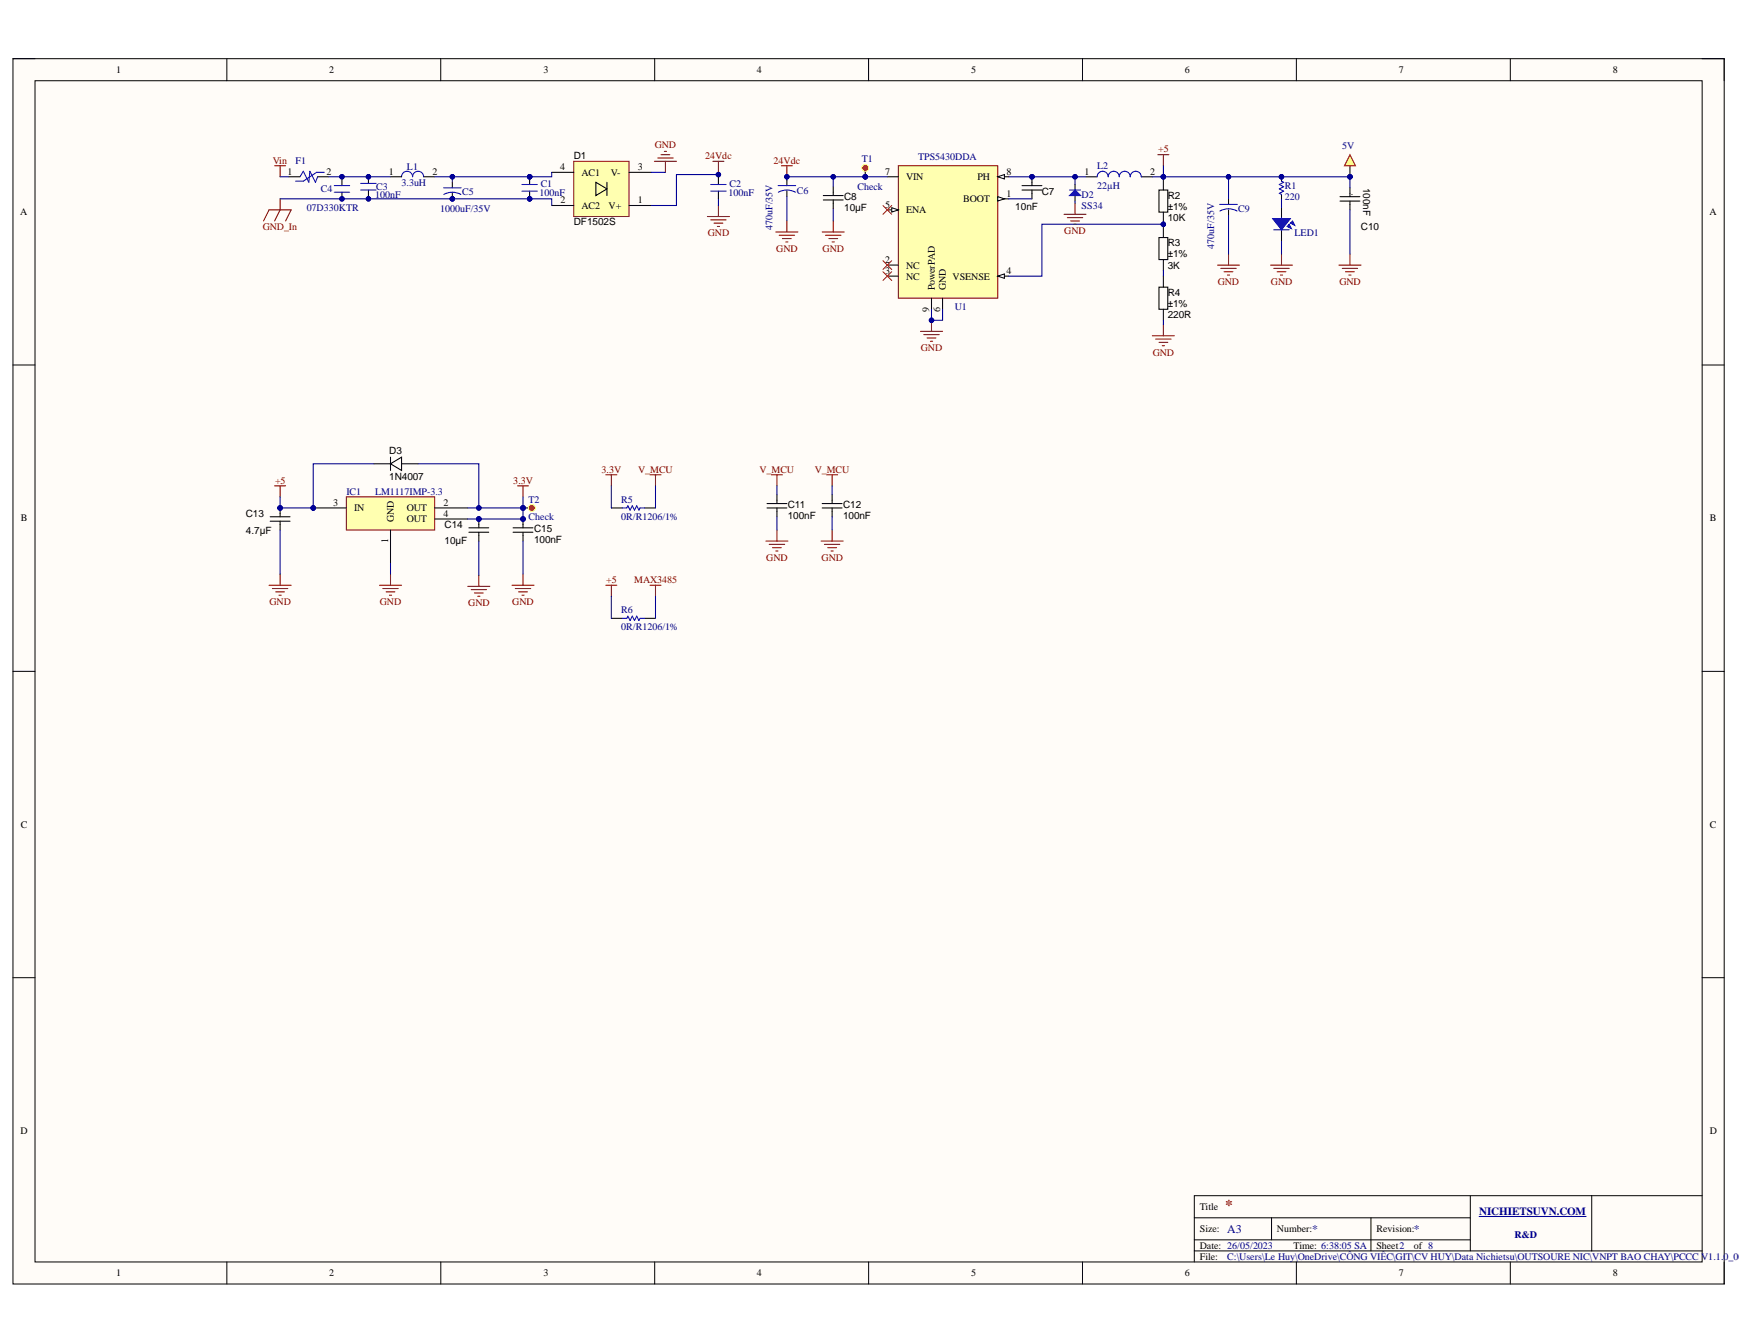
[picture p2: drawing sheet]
<svg xmlns="http://www.w3.org/2000/svg" width="279mm" height="216mm" viewBox="0 0 279 216" stroke-linecap="round" stroke-linejoin="round" font-family="sans-serif">
<defs><g id="words">
<text font-size="2.4" fill="#800000" x="196.8" y="194.4">*</text>
<g font-size="1.9" fill="#000080">
<text x="197.2" y="198.1">A3</text>
<text x="210.8" y="198.1">*</text>
<text x="227.2" y="198.1">*</text>
</g>
<text font-size="1.8" fill="#000080" x="237.6" y="195.2">NICHIETSUVN.COM</text>
<g font-size="1.6">
<text x="18.7" y="11.7">1</text>
<text x="52.9" y="11.7">2</text>
<text x="87.3" y="11.7">3</text>
<text x="121.6" y="11.7">4</text>
<text x="156" y="11.7">5</text>
<text x="190.4" y="11.7">6</text>
<text x="224.7" y="11.7">7</text>
<text x="259.1" y="11.7">8</text>
<text x="46.2" y="28">1</text>
<text x="52.4" y="28">2</text>
<text x="62.5" y="28">1</text>
<text x="69.5" y="28">2</text>
<text x="90" y="27.3">4</text>
<text x="92.2" y="25.6">D1</text>
<text x="93.4" y="28.2">AC1</text>
<text x="98.2" y="28.2">V-</text>
<text x="102.5" y="27.3">3</text>
<text x="142.2" y="28">7</text>
<text x="145.6" y="28.9">VIN</text>
<text x="157" y="28.9">PH</text>
<text x="161.7" y="28">8</text>
<text x="174.2" y="28">1</text>
<text x="184.8" y="28">2</text>
<text x="3.3" y="34.6">A</text>
<text x="90" y="32.7">2</text>
<text x="93.4" y="33.5">AC2</text>
<text x="97.8" y="33.5">V+</text>
<text x="102.5" y="32.7">1</text>
<text x="135.6" y="33.9">10µF</text>
<text x="135.6" y="32.1">C8</text>
<text x="142.2" y="33.4">5</text>
<text x="145.6" y="34.3">ENA</text>
<text x="154.8" y="32.5">BOOT</text>
<text x="161.7" y="31.6">1</text>
<text x="163.1" y="33.8">10nF</text>
<text x="167.4" y="31.3">C7</text>
<text x="187.6" y="33.8">±1%</text>
<text x="187.6" y="35.5">10K</text>
<text x="187.6" y="32">R2</text>
<text x="217.1" y="31.3">.</text>
<text x="219" y="30.2" transform="rotate(90 219 30.2)">100nF</text>
<text x="274.7" y="34.6">A</text>
<text x="92.2" y="36.2">DF1502S</text>
<text x="187.6" y="41.4">±1%</text>
<text x="187.6" y="39.6">R3</text>
<text x="218.7" y="36.9">C10</text>
<text x="142.2" y="42.2">2</text>
<text x="142.2" y="44">3</text>
<text x="145.6" y="43.1">NC</text>
<text x="145.6" y="44.9">NC</text>
<text x="150.2" y="46.6" transform="rotate(-90 150.2 46.6)">PowerPAD</text>
<text x="152" y="46.6" transform="rotate(-90 152 46.6)">GND</text>
<text x="153.1" y="44.9">VSENSE</text>
<text x="161.7" y="44">4</text>
<text x="187.6" y="47.6">R4</text>
<text x="187.6" y="43.1">3K</text>
<text x="149.3" y="50.1" transform="rotate(-90 149.3 50.1)">9</text>
<text x="151.1" y="50.1" transform="rotate(-90 151.1 50.1)">6</text>
<text x="187.6" y="49.4">±1%</text>
<text x="187.6" y="51.1">220R</text>
<text x="62.6" y="72.9">D3</text>
<text x="62.6" y="77.2">1N4007</text>
<text x="3.3" y="83.8">B</text>
<text x="39.5" y="83.1">C13</text>
<text x="53.5" y="81.2">3</text>
<text x="56.9" y="82.1">IN</text>
<text x="63.3" y="83.9" transform="rotate(-90 63.3 83.9)">GND</text>
<text x="65.3" y="82.1">OUT</text>
<text x="65.3" y="83.9">OUT</text>
<text x="71.3" y="81.2">2</text>
<text x="71.3" y="83">4</text>
<text x="126.6" y="83.4">100nF</text>
<text x="126.6" y="81.6">C11</text>
<text x="135.5" y="83.4">100nF</text>
<text x="135.5" y="81.6">C12</text>
<text x="274.7" y="83.8">B</text>
<text x="39.5" y="85.7">4.7µF</text>
<text x="62.4" y="87.2" transform="rotate(-90 62.4 87.2)">1</text>
<text x="71.4" y="87.4">10µF</text>
<text x="71.4" y="84.8">C14</text>
<text x="85.8" y="87.3">100nF</text>
<text x="85.8" y="85.5">C15</text>
<text x="3.3" y="133">C</text>
<text x="274.7" y="133">C</text>
<text x="3.3" y="182.2">D</text>
<text x="274.7" y="182.2">D</text>
<text x="192.8" y="194.4">Title</text>
<text x="192.8" y="197.9">Size:</text>
<text x="205.2" y="197.9">Number:</text>
<text x="221.2" y="197.9">Revision:</text>
<text x="192.8" y="200.6">Date: 26/05/2023</text>
<text x="192.8" y="202.4">File:</text>
<text x="207.8" y="200.6">Time: 6:38:05 SA</text>
<text x="221.2" y="200.6">Sheet2</text>
<text x="227.2" y="200.6">of 8</text>
<text x="18.7" y="205">1</text>
<text x="52.9" y="205">2</text>
<text x="87.3" y="205">3</text>
<text x="121.6" y="205">4</text>
<text x="156" y="205">5</text>
<text x="190.4" y="205">6</text>
<text x="224.7" y="205">7</text>
<text x="259.1" y="205">8</text>
</g>
<g font-size="1.6" fill="#800000">
<text x="105.2" y="23.8">GND</text>
<text x="43.8" y="26.3">Vin</text>
<text x="113.3" y="25.6">24Vdc</text>
<text x="124.3" y="26.3">24Vdc</text>
<text x="186.1" y="24.5">+5</text>
<text x="42.2" y="36.9">GND_In</text>
<text x="113.7" y="38">GND</text>
<text x="124.7" y="40.5">GND</text>
<text x="132.2" y="40.5">GND</text>
<text x="171" y="37.6">GND</text>
<text x="195.6" y="45.8">GND</text>
<text x="204.2" y="45.8">GND</text>
<text x="215.2" y="45.8">GND</text>
<text x="147.9" y="56.4">GND</text>
<text x="185.2" y="57.1">GND</text>
<text x="44.2" y="77.7">+5</text>
<text x="82.5" y="77.7">3.3V</text>
<text x="96.6" y="75.9">3.3V</text>
<text x="102.5" y="75.9">V_MCU</text>
<text x="122" y="75.9">V_MCU</text>
<text x="130.9" y="75.9">V_MCU</text>
<text x="97.4" y="93.7">+5</text>
<text x="101.9" y="93.7">MAX3485</text>
<text x="123.1" y="90.1">GND</text>
<text x="132" y="90.1">GND</text>
<text x="43.3" y="97.2">GND</text>
<text x="61" y="97.2">GND</text>
<text x="75.2" y="97.4">GND</text>
<text x="82.3" y="97.2">GND</text>
</g>
<g font-size="1.6" fill="#000080">
<text x="215.7" y="24">5V</text>
<text x="47.5" y="26.3">F1</text>
<text x="64.5" y="29.8">3.3uH</text>
<text x="65.4" y="27.3">L1</text>
<text x="86.9" y="30">C1</text>
<text x="117.2" y="30">C2</text>
<text x="138.5" y="26.1">T1</text>
<text x="147.5" y="25.8">TPS5430DDA</text>
<text x="176.3" y="27.2">L2</text>
<text x="49.3" y="33.9">07D330KTR</text>
<text x="51.6" y="30.9">C4</text>
<text x="60.3" y="31.8">100nF</text>
<text x="60.4" y="30.5">C3</text>
<text x="70.7" y="34.1">1000uF/35V</text>
<text x="74.3" y="31.3">C5</text>
<text x="86.7" y="31.4">100nF</text>
<text x="117" y="31.4">100nF</text>
<text x="128" y="31.1">C6</text>
<text x="137.7" y="30.5">Check</text>
<text x="173.8" y="31.8">D2</text>
<text x="173.8" y="33.5">SS34</text>
<text x="176.3" y="30.4">22µH</text>
<text x="198.9" y="34.1">C9</text>
<text x="206.4" y="30.4">R1</text>
<text x="206.4" y="32.1">220</text>
<text x="124.1" y="36.9" transform="rotate(-90 124.1 36.9)">470uF/35V</text>
<text x="195.1" y="39.9" transform="rotate(-90 195.1 39.9)">470uF/35V</text>
<text x="208" y="38">LED1</text>
<text x="153.4" y="49.9">U1</text>
<text x="55.7" y="79.5">IC1</text>
<text x="60.3" y="79.5">LM1117IMP-3.3</text>
<text x="84.9" y="80.7">T2</text>
<text x="84.9" y="83.6">Check</text>
<text x="99.8" y="80.7">R5</text>
<text x="99.8" y="83.6">0R/R1206/1%</text>
<text x="99.8" y="98.4">R6</text>
<text x="99.8" y="101.3">0R/R1206/1%</text>
<text x="197.2" y="202.4">C:\Users\Le Huy\OneDrive\CÔNG VIÊC\GIT\CV HUY\Data Nichietsu\OUTSOURE NIC\VNPT BAO CHAY\PCCC V1.1.0_001</text>
<text x="243.3" y="198.8">R&amp;D</text>
</g>
</g></defs>
<path d="M2.1 9.4h274.9v196.9h-274.9z" fill-rule="evenodd" fill="#fffcf8"/>
<path d="M2.1 9.4h274.9v196.9h-274.9z" fill="none" stroke="#000" stroke-width=".16"/>
<path d="M5.6 13h267.9v189.7h-267.9z" fill-rule="evenodd" fill="#fffcf8"/>
<g fill="none" stroke="#000" stroke-width=".16">
<path d="M2.1 9.4h3.5M5.6 13h267.9v189.7h-267.9zM36.4 9.4v3.6M70.8 9.4v3.6M105.2 9.4v3.6M139.6 9.4v3.6M173.9 9.4v3.6M208.3 9.4v3.6M242.7 9.4v3.6M273.5 9.4h3.5v3.6M2.1 58.6h3.5M273.5 58.6h3.5"/>
<path d="M2.1 107.8h3.5M273.5 107.9h3.5M2.1 157.1h3.5M273.5 157.1h3.5M191.9 195.6h44.3M191.9 199.2h44.3M204.3 195.6v3.6M220.3 195.6v5.3M236.2 192.1v8.8M255.7 192.1v8.8M273.5 192.1h-81.6v10.6M36.4 202.7v3.6"/>
<path d="M70.8 202.7v3.6M105.2 202.7v3.6M139.6 202.7v3.6M173.9 202.7v3.6M191.9 200.9h81.6M208.3 202.7v3.6M242.7 202.7v3.6M277 202.7v3.6"/>
</g>
<path d="M237.6 195.4h17.2" fill="none" stroke="#000080" stroke-width=".17"/>
<path d="M48.2 28.4l.5-.9 .9 1.8 .2-1.8 .9 1.8 .3-.9M52.1 27.7h-1.2l-2.2 1.4h-1.2M53.7 30.9h2.5M53.7 29.8h2.5M58 30.5h2.4M58 29.5h2.4" fill="none" stroke="#00f" stroke-width=".17"/>
<path d="M46.4 28.4h1.8M51 28.4h1.8M54.9 28.6v1.2M54.9 30.9v1.2M59.2 28.2v1.3M59.2 30.5v1.3" fill="none" stroke="#000" stroke-width=".17"/>
<path d="M42.3 35.5l.9-1.8h3.6l-.9 1.8M45 31.9v1.8l-.9 1.8" fill="none" stroke="#800000" stroke-width=".17"/>
<circle cx="85.1" cy="31.9" r=".35" fill="#000080"/>
<circle cx="85.1" cy="31.9" r=".35" fill="none" stroke="#000080" stroke-width=".16"/>
<circle cx="85.1" cy="28.4" r=".35" fill="#000080"/>
<circle cx="85.1" cy="28.4" r=".35" fill="none" stroke="#000080" stroke-width=".16"/>
<path d="M85.1 30.7v1.2" fill="none" stroke="#000" stroke-width=".17"/>
<circle cx="85.1" cy="31.9" r=".35" fill="#000080"/>
<circle cx="85.1" cy="31.9" r=".35" fill="none" stroke="#000080" stroke-width=".16"/>
<path d="M85.1 28.4v1.2" fill="none" stroke="#000" stroke-width=".17"/>
<circle cx="85.1" cy="28.4" r=".35" fill="#000080"/>
<circle cx="85.1" cy="28.4" r=".35" fill="none" stroke="#000080" stroke-width=".16"/>
<path d="M83.9 30.7h2.4M83.9 29.6h2.4" fill="none" stroke="#00f" stroke-width=".17"/>
<path d="M92.2 25.9h8.9v8.9h-8.9z" fill-rule="evenodd" fill="#ffffb0"/>
<path d="M92.2 25.9h8.9v8.9h-8.9z" fill="none" stroke="#800000" stroke-width=".16"/>
<path d="M88.6 27.7h3.6M88.6 33h3.6M95.7 29.3l1.8 1-1.8 1.1zM97.5 29.3v2.1M101.1 27.7h3.5M101.1 33h3.5" fill="none" stroke="#000" stroke-width=".17"/>
<path d="M113.7 34.8h3.5M114.2 35.3h2.5M114.5 25.9h1.8M114.7 35.8h1.4M115.2 36.4h.4M115.4 25.9v1.8M115.4 33v1.8" fill="none" stroke="#800000" stroke-width=".17"/>
<circle cx="205.9" cy="28.4" r=".35" fill="#000080"/>
<circle cx="205.9" cy="28.4" r=".35" fill="none" stroke="#000080" stroke-width=".16"/>
<path d="M205.9 28.4v.7M205.9 31.2v.7" fill="none" stroke="#000" stroke-width=".17"/>
<circle cx="205.9" cy="28.4" r=".35" fill="#000080"/>
<circle cx="205.9" cy="28.4" r=".35" fill="none" stroke="#000080" stroke-width=".16"/>
<path d="M205.9 29.1l.3 .2-.7 .3 .7 .4-.7 .3 .7 .4-.7 .4 .4 .1" fill="none" stroke="#00f" stroke-width=".17"/>
<path d="M207.3 35.8l.4-.3 .3 .7z" fill="#00f"/>
<path d="M207.3 35.8l.4-.3 .3 .7z" fill="none" stroke="#00f" stroke-width=".16"/>
<path d="M207.1 36l.4 .7-.7-.3z" fill="#00f"/>
<path d="M207.1 36l.4 .7-.7-.3z" fill="none" stroke="#00f" stroke-width=".16"/>
<path d="M204.5 35.1h2.8l-1.4 1.8z" fill="#00f"/>
<path d="M204.5 35.1h2.8l-1.4 1.8z" fill="none" stroke="#00f" stroke-width=".16"/>
<path d="M125 29.8h2.8M125 30.9a2.85 2.85 0 0 1 2.8 0M204.6 36.9h2.5M205.9 35v.5M205.9 36.7v.4" fill="none" stroke="#00f" stroke-width=".17"/>
<g fill="none" stroke="#000" stroke-width=".17">
<path d="M126.4 28.9v.9M126.4 30.7v.9M186.2 30.5h1.4v3.6h-1.4zM186.2 38.2h1.4v3.5h-1.4zM186.9 28.8v1.7M186.9 34.1v1.7M186.9 36.4v1.8M205.9 33.4v1.7M205.9 36.9v1.8M215.3 32.3h3.2M215.3 31.6h3.2M216.9 30.2v1.4"/>
<path d="M216.9 32.3v1.4M186.2 46.1h1.4v3.6h-1.4zM186.9 41.7v1.8M186.9 44.4v1.7M186.9 49.7v1.8"/>
</g>
<path d="M124.6 37.3h3.6M125.2 37.8h2.5M125.7 38.3h1.4M126.2 38.9h.4M126.4 35.5v1.8M204.1 42.6h3.6M204.6 43.1h2.5M205.2 43.7h1.4M205.7 44.2h.4M205.9 40.8v1.8" fill="none" stroke="#800000" stroke-width=".17"/>
<path d="M144.3 26.6h16v21.3h-16z" fill-rule="evenodd" fill="#ffffb0"/>
<path d="M144.3 26.6h16v21.3h-16z" fill="none" stroke="#800000" stroke-width=".17"/>
<path d="M142.6 28.4h1.7M160.3 31.9h1.8" fill="none" stroke="#000" stroke-width=".17"/>
<path d="M160.3 31.6l1.1 .3-1.1 .4z" fill="#f8fcff"/>
<path d="M160.3 31.6l1.1 .3-1.1 .4z" fill="none" stroke="#000" stroke-width=".16"/>
<path d="M142.6 33.7h1.7" fill="none" stroke="#000" stroke-width=".17"/>
<path d="M143.3 33.4l1 .3-1 .4z" fill="#f8fcff"/>
<path d="M143.3 33.4l1 .3-1 .4z" fill="none" stroke="#000" stroke-width=".16"/>
<path d="M160.3 28.4h1.8" fill="none" stroke="#000" stroke-width=".17"/>
<path d="M160.3 28.4l1.1-.4v.8z" fill="#f8fcff"/>
<path d="M160.3 28.4l1.1-.4v.8z" fill="none" stroke="#000" stroke-width=".16"/>
<path d="M160.3 44.4h1.8" fill="none" stroke="#000" stroke-width=".17"/>
<path d="M160.3 44.4l1.1-.4v.7z" fill="#f8fcff"/>
<path d="M160.3 44.4l1.1-.4v.7z" fill="none" stroke="#000" stroke-width=".16"/>
<path d="M142.6 42.6h1.7M142.6 44.4h1.7M149.7 47.9v1.8M151.4 47.9v1.8" fill="none" stroke="#000" stroke-width=".17"/>
<circle cx="165.8" cy="28.4" r=".35" fill="#000080"/>
<circle cx="165.8" cy="28.4" r=".35" fill="none" stroke="#000080" stroke-width=".16"/>
<path d="M165.8 28.4v.9M165.8 31.1v.8" fill="none" stroke="#000" stroke-width=".17"/>
<circle cx="165.8" cy="28.4" r=".35" fill="#000080"/>
<circle cx="165.8" cy="28.4" r=".35" fill="none" stroke="#000080" stroke-width=".16"/>
<path d="M164.2 29.8h3.2M164.2 30.5h3.2M165.8 29.3v.5M165.8 30.5v.6M172.7 29.6v.9M172.7 31.4v.9" fill="none" stroke="#000" stroke-width=".17"/>
<path d="M171.8 31.4l.9-.9 .9 .9z" fill="#00f"/>
<path d="M171.8 31.4l.9-.9 .9 .9zM171.8 30.5h1.8M176.3 28.4a.89 .89 0 0 1 .9-.9 .89 .89 0 0 1 .8 .9 .89 .89 0 0 1 .9-.9 .89 .89 0 0 1 .9 .9 .88 .88 0 0 1 .9-.9 .88 .88 0 0 1 .9 .9 .89 .89 0 0 1 .9-.9 .89 .89 0 0 1 .9 .9" fill="none" stroke="#00f" stroke-width=".17"/>
<g fill="none" stroke="#800000" stroke-width=".17">
<path d="M171 34.4h3.5M171.5 35h2.5M172 35.5h1.4M172.5 36h.4M172.7 32.7v1.7M147.9 53.2h3.5M148.4 53.8h2.5M149 54.3h1.4M149.5 54.8h.3M149.7 51.5v1.7M185.1 53.9h3.6M185.7 54.5h2.5"/>
<path d="M186.2 55h1.4M186.7 55.5h.4M186.9 52.2v1.7"/>
</g>
<path d="M174.5 28.4h1.8M183.4 28.4h1.7" fill="none" stroke="#000" stroke-width=".17"/>
<path d="M141.9 33l1.4 1.4M143.3 33l-1.4 1.4M141.9 41.9l1.4 1.4M141.9 43.7l1.4 1.4M143.3 41.9l-1.4 1.4M143.3 43.7l-1.4 1.4" fill="none" stroke="#f00" stroke-width=".16"/>
<circle cx="149.7" cy="51.5" r=".35" fill="#000080"/>
<circle cx="149.7" cy="51.5" r=".35" fill="none" stroke="#000080" stroke-width=".16"/>
<path d="M195.6 42.6h3.5M196.1 43.1h2.5M196.7 43.7h1.4M197.2 44.2h.4M197.4 40.8v1.8M215.1 42.6h3.6M215.7 43.1h2.4M216.2 43.7h1.4M216.7 44.2h.4M216.9 40.8v1.8" fill="none" stroke="#800000" stroke-width=".17"/>
<circle cx="216.9" cy="28.4" r=".36" fill="#000080"/>
<circle cx="216.9" cy="28.4" r=".36" fill="none" stroke="#000080" stroke-width=".16"/>
<path d="M216.9 26.6v1.8" fill="none" stroke="#000" stroke-width=".17"/>
<circle cx="216.9" cy="28.4" r=".36" fill="#000080"/>
<circle cx="216.9" cy="28.4" r=".36" fill="none" stroke="#000080" stroke-width=".16"/>
<path d="M216.9 24.9l.9 1.7h-1.8z" fill="#ff0"/>
<path d="M216.9 24.9l.9 1.7h-1.8z" fill="none" stroke="#f00" stroke-width=".17"/>
<path d="M125.5 26.6h1.8M126.4 26.6v1.8M97.3 94h1.8M98.2 94v1.8" fill="none" stroke="#800000" stroke-width=".17"/>
<circle cx="126.4" cy="28.4" r=".35" fill="#000080"/>
<circle cx="126.4" cy="28.4" r=".35" fill="none" stroke="#000080" stroke-width=".16"/>
<circle cx="50.3" cy="81.6" r=".36" fill="#000080"/>
<circle cx="50.3" cy="81.6" r=".36" fill="none" stroke="#000080" stroke-width=".16"/>
<path d="M55.6 79.8h14.2v5.3h-14.2z" fill-rule="evenodd" fill="#ffffb0"/>
<path d="M55.6 79.8h14.2v5.3h-14.2z" fill="none" stroke="#800000" stroke-width=".16"/>
<path d="M50.3 81.6h5.3" fill="none" stroke="#000" stroke-width=".17"/>
<circle cx="50.3" cy="81.6" r=".36" fill="#000080"/>
<circle cx="50.3" cy="81.6" r=".36" fill="none" stroke="#000080" stroke-width=".16"/>
<path d="M60.1 74.5h2.6M62.7 74.5l1.8-1.1v2.2zM62.7 73.4v2.2M64.5 74.5h2.7M62.7 85.1v5.4M69.8 81.6h5.4M69.8 83.4h5.4" fill="none" stroke="#000" stroke-width=".17"/>
<path d="M83.1 78h1.8M84 78v1.8" fill="none" stroke="#800000" stroke-width=".17"/>
<circle cx="45" cy="81.6" r=".36" fill="#000080"/>
<circle cx="45" cy="81.6" r=".36" fill="none" stroke="#000080" stroke-width=".16"/>
<path d="M45 81.6v.9M45 84.3v.8" fill="none" stroke="#000" stroke-width=".17"/>
<circle cx="45" cy="81.6" r=".36" fill="#000080"/>
<circle cx="45" cy="81.6" r=".36" fill="none" stroke="#000080" stroke-width=".16"/>
<path d="M43.4 83h3.2M43.4 83.7h3.2M45 82.5v.5M45 83.7v.6" fill="none" stroke="#000" stroke-width=".17"/>
<circle cx="76.9" cy="83.4" r=".36" fill="#000080"/>
<circle cx="76.9" cy="83.4" r=".36" fill="none" stroke="#000080" stroke-width=".16"/>
<path d="M76.9 83.4v.9M76.9 86v.9" fill="none" stroke="#000" stroke-width=".17"/>
<circle cx="76.9" cy="83.4" r=".36" fill="#000080"/>
<circle cx="76.9" cy="83.4" r=".36" fill="none" stroke="#000080" stroke-width=".16"/>
<path d="M75.3 84.8h3.2M75.3 85.5h3.2M76.9 84.3v.5M76.9 85.5v.5" fill="none" stroke="#000" stroke-width=".17"/>
<circle cx="84" cy="83.4" r=".36" fill="#000080"/>
<circle cx="84" cy="83.4" r=".36" fill="none" stroke="#000080" stroke-width=".16"/>
<path d="M84 83.4v.9" fill="none" stroke="#000" stroke-width=".17"/>
<circle cx="84" cy="83.4" r=".36" fill="#000080"/>
<circle cx="84" cy="83.4" r=".36" fill="none" stroke="#000080" stroke-width=".16"/>
<path d="M82.4 85.5h3.2M82.4 84.8h3.2M84 84.3v.5M84 85.5v1.4M98.2 81.6h1.8M103.5 81.6h1.8" fill="none" stroke="#000" stroke-width=".17"/>
<path d="M97.3 76.3h1.8M98.2 76.3v1.8M104.4 76.3h1.8M105.3 76.3v1.8" fill="none" stroke="#800000" stroke-width=".17"/>
<path d="M100 81.6h.7l.2-.4 .3 .8 .4-.8 .3 .8 .4-.8 .4 .8 .1-.4h.7" fill="none" stroke="#00f" stroke-width=".17"/>
<circle cx="84" cy="81.6" r=".36" fill="#000080"/>
<circle cx="84" cy="81.6" r=".36" fill="none" stroke="#000080" stroke-width=".16"/>
<path d="M84 81.6h.9" fill="none" stroke="#000" stroke-width=".17"/>
<circle cx="84" cy="81.6" r=".36" fill="#000080"/>
<circle cx="84" cy="81.6" r=".36" fill="none" stroke="#000080" stroke-width=".16"/>
<circle cx="85.4" cy="81.6" r=".53" fill="#f00"/>
<circle cx="85.4" cy="81.6" r=".53" fill="none" stroke="#ff0" stroke-width=".16"/>
<path d="M115.4 28.4v1.2M115.4 30.7v1.2" fill="none" stroke="#000" stroke-width=".17"/>
<path d="M114.2 30.7h2.5M114.2 29.6h2.5" fill="none" stroke="#00f" stroke-width=".17"/>
<circle cx="139" cy="28.4" r=".35" fill="#000080"/>
<circle cx="139" cy="28.4" r=".35" fill="none" stroke="#000080" stroke-width=".16"/>
<path d="M139 27.5v.9" fill="none" stroke="#000" stroke-width=".17"/>
<circle cx="139" cy="28.4" r=".35" fill="#000080"/>
<circle cx="139" cy="28.4" r=".35" fill="none" stroke="#000080" stroke-width=".16"/>
<circle cx="139" cy="27" r=".53" fill="#f00"/>
<circle cx="139" cy="27" r=".53" fill="none" stroke="#ff0" stroke-width=".16"/>
<path d="M124.8 79.5v1.4M133.7 79.5v1.4M123.2 81.6h3.2M123.2 80.9h3.2M124.8 81.6v1.4M132.1 81.6h3.2M132.1 80.9h3.2M133.7 81.6v1.4" fill="none" stroke="#000" stroke-width=".17"/>
<path d="M123.9 76.3h1.8M124.8 76.3v1.8M132.8 76.3h1.8M133.7 76.3v1.8" fill="none" stroke="#800000" stroke-width=".17"/>
<circle cx="72.7" cy="31.9" r=".35" fill="#000080"/>
<circle cx="72.7" cy="31.9" r=".35" fill="none" stroke="#000080" stroke-width=".16"/>
<path d="M72.7 29.3v.9M72.7 31.1v.8" fill="none" stroke="#000" stroke-width=".17"/>
<circle cx="72.7" cy="31.9" r=".35" fill="#000080"/>
<circle cx="72.7" cy="31.9" r=".35" fill="none" stroke="#000080" stroke-width=".16"/>
<path d="M68.1 28.4a.89 .89 0 0 0-.9-.9 .89 .89 0 0 0-.9 .9 .89 .89 0 0 0-.9-.9 .89 .89 0 0 0-.9 .9M71.3 30.2h2.8M71.3 31.2a2.83 2.83 0 0 1 2.8 0M196 32.8h2.8M196 33.9a2.83 2.83 0 0 1 2.8 0M100 99.3h.7l.2-.3 .3 .7 .4-.7 .3 .7 .4-.7 .4 .7 .1-.4h.7" fill="none" stroke="#00f" stroke-width=".17"/>
<path d="M62.7 28.4h1.8M68.1 28.4h1.7M132.3 31.4h3.2M132.3 32.1h3.2M133.9 30v1.4M133.9 32.1v1.4M197.4 31.9v.9M197.4 33.7v.9M98.2 99.3h1.8M103.5 99.3h1.8" fill="none" stroke="#000" stroke-width=".17"/>
<g fill="none" stroke="#800000" stroke-width=".17">
<path d="M105.1 25.9h3.6M105.7 25.4h2.5M106.2 24.9h1.4M106.7 24.3h.4M106.9 25.9v1.8M132.1 37.3h3.5M132.6 37.8h2.5M133.2 38.3h1.4M133.7 38.9h.3M133.9 35.5v1.8M186 24.9h1.8M186.9 24.9v1.7"/>
<path d="M44.1 78h1.8M45 78v1.8M43.2 94h3.6M43.8 94.5h2.4M44.3 95.1h1.4M44.8 95.6h.4M45 92.2v1.8M61 94h3.5M61.5 94.5h2.5M62 95.1h1.5M62.6 95.6h.3M62.7 92.2v1.8"/>
<path d="M75.2 94.2h3.5M75.7 94.7h2.5M76.2 95.3h1.4M76.8 95.8h.3M76.9 92.4v1.8M82.3 94h3.5M82.8 94.5h2.5M83.3 95.1h1.4M83.9 95.6h.3M84 92.2v1.8M104.4 94h1.8M105.3 94v1.8"/>
<path d="M123.1 86.9h3.5M123.6 87.4h2.5M124.1 88h1.4M124.6 88.5h.4M124.8 85.1v1.8M131.9 86.9h3.6M132.5 87.4h2.4M133 88h1.4M133.5 88.5h.4M133.7 85.1v1.8"/>
</g>
<path d="M88.6 27.7v.7h-3.5" fill="none" stroke="#000080" stroke-width=".17"/>
<circle cx="85.1" cy="28.4" r=".35" fill="#000080"/>
<circle cx="85.1" cy="28.4" r=".35" fill="none" stroke="#000080" stroke-width=".16"/>
<path d="M126.4 31.6v3.9M162.1 31.9h3.7M172.7 28.4v1.2M172.7 32.3v.4M205.9 31.9v1.5M205.9 38.7v2.1" fill="none" stroke="#000080" stroke-width=".17"/>
<circle cx="172.7" cy="28.4" r=".35" fill="#000080"/>
<circle cx="172.7" cy="28.4" r=".35" fill="none" stroke="#000080" stroke-width=".16"/>
<path d="M186.9 26.6v1.8h-1.8" fill="none" stroke="#000080" stroke-width=".17"/>
<circle cx="186.9" cy="28.4" r=".35" fill="#000080"/>
<circle cx="186.9" cy="28.4" r=".35" fill="none" stroke="#000080" stroke-width=".16"/>
<path d="M149.7 49.7v1.8h1.7v-1.8M186.9 51.5v.7" fill="none" stroke="#000080" stroke-width=".17"/>
<circle cx="149.7" cy="51.5" r=".35" fill="#000080"/>
<circle cx="149.7" cy="51.5" r=".35" fill="none" stroke="#000080" stroke-width=".16"/>
<path d="M186.9 28.4v.4" fill="none" stroke="#000080" stroke-width=".17"/>
<circle cx="186.9" cy="28.4" r=".35" fill="#000080"/>
<circle cx="186.9" cy="28.4" r=".35" fill="none" stroke="#000080" stroke-width=".16"/>
<path d="M197.4 28.4v3.5M197.4 34.6v6.2M216.9 33.7v7.1" fill="none" stroke="#000080" stroke-width=".17"/>
<circle cx="197.4" cy="28.4" r=".35" fill="#000080"/>
<circle cx="197.4" cy="28.4" r=".35" fill="none" stroke="#000080" stroke-width=".16"/>
<path d="M186.9 36h-19.5v8.4h-5.3M186.9 43.5v.9" fill="none" stroke="#000080" stroke-width=".17"/>
<circle cx="186.9" cy="36" r=".35" fill="#000080"/>
<circle cx="186.9" cy="36" r=".35" fill="none" stroke="#000080" stroke-width=".16"/>
<path d="M54.9 28.4v.2" fill="none" stroke="#000080" stroke-width=".17"/>
<circle cx="54.9" cy="28.4" r=".35" fill="#000080"/>
<circle cx="54.9" cy="28.4" r=".35" fill="none" stroke="#000080" stroke-width=".16"/>
<path d="M75.2 81.6h8.8v1.8h-8.8" fill="none" stroke="#000080" stroke-width=".17"/>
<circle cx="76.9" cy="81.6" r=".36" fill="#000080"/>
<circle cx="76.9" cy="81.6" r=".36" fill="none" stroke="#000080" stroke-width=".16"/>
<circle cx="84" cy="81.6" r=".36" fill="#000080"/>
<circle cx="84" cy="81.6" r=".36" fill="none" stroke="#000080" stroke-width=".16"/>
<circle cx="84" cy="83.4" r=".36" fill="#000080"/>
<circle cx="84" cy="83.4" r=".36" fill="none" stroke="#000080" stroke-width=".16"/>
<circle cx="76.9" cy="83.4" r=".36" fill="#000080"/>
<circle cx="76.9" cy="83.4" r=".36" fill="none" stroke="#000080" stroke-width=".16"/>
<path d="M84 79.8v1.8M62.7 90.5v1.7" fill="none" stroke="#000080" stroke-width=".17"/>
<circle cx="84" cy="81.6" r=".36" fill="#000080"/>
<circle cx="84" cy="81.6" r=".36" fill="none" stroke="#000080" stroke-width=".16"/>
<path d="M60.1 74.5h-9.8v7.1h-5.3v-1.8" fill="none" stroke="#000080" stroke-width=".17"/>
<circle cx="50.3" cy="81.6" r=".36" fill="#000080"/>
<circle cx="50.3" cy="81.6" r=".36" fill="none" stroke="#000080" stroke-width=".16"/>
<circle cx="45" cy="81.6" r=".36" fill="#000080"/>
<circle cx="45" cy="81.6" r=".36" fill="none" stroke="#000080" stroke-width=".16"/>
<path d="M67.2 74.5h9.7v7.1" fill="none" stroke="#000080" stroke-width=".17"/>
<circle cx="76.9" cy="81.6" r=".36" fill="#000080"/>
<circle cx="76.9" cy="81.6" r=".36" fill="none" stroke="#000080" stroke-width=".16"/>
<path d="M54.9 31.9v.2M98.2 78.1v3.5M105.3 78.1v3.5M124.8 78.1v1.4M133.7 78.1v1.4M45 85.1v7.1M84 86.9v5.3M124.8 83v2.1M133.7 83v2.1" fill="none" stroke="#000080" stroke-width=".17"/>
<circle cx="54.9" cy="31.9" r=".35" fill="#000080"/>
<circle cx="54.9" cy="31.9" r=".35" fill="none" stroke="#000080" stroke-width=".16"/>
<path d="M72.7 28.4v.9" fill="none" stroke="#000080" stroke-width=".17"/>
<circle cx="72.7" cy="28.4" r=".35" fill="#000080"/>
<circle cx="72.7" cy="28.4" r=".35" fill="none" stroke="#000080" stroke-width=".16"/>
<path d="M115.4 31.9v1.1M133.9 28.4h-7.5v.5" fill="none" stroke="#000080" stroke-width=".17"/>
<circle cx="126.4" cy="28.4" r=".35" fill="#000080"/>
<circle cx="126.4" cy="28.4" r=".35" fill="none" stroke="#000080" stroke-width=".16"/>
<circle cx="133.9" cy="28.4" r=".35" fill="#000080"/>
<circle cx="133.9" cy="28.4" r=".35" fill="none" stroke="#000080" stroke-width=".16"/>
<path d="M139 28.4h3.6" fill="none" stroke="#000080" stroke-width=".17"/>
<circle cx="139" cy="28.4" r=".35" fill="#000080"/>
<circle cx="139" cy="28.4" r=".35" fill="none" stroke="#000080" stroke-width=".16"/>
<path d="M133.9 33.5v2M139 28.4h-5.1v1.6" fill="none" stroke="#000080" stroke-width=".17"/>
<circle cx="133.9" cy="28.4" r=".35" fill="#000080"/>
<circle cx="133.9" cy="28.4" r=".35" fill="none" stroke="#000080" stroke-width=".16"/>
<circle cx="139" cy="28.4" r=".35" fill="#000080"/>
<circle cx="139" cy="28.4" r=".35" fill="none" stroke="#000080" stroke-width=".16"/>
<path d="M59.2 31.8v.1M98.2 95.8v3.5M105.3 95.8v3.5" fill="none" stroke="#000080" stroke-width=".17"/>
<circle cx="59.2" cy="31.9" r=".35" fill="#000080"/>
<circle cx="59.2" cy="31.9" r=".35" fill="none" stroke="#000080" stroke-width=".16"/>
<path d="M59.2 28.2v.2" fill="none" stroke="#000080" stroke-width=".17"/>
<circle cx="59.2" cy="28.4" r=".35" fill="#000080"/>
<circle cx="59.2" cy="28.4" r=".35" fill="none" stroke="#000080" stroke-width=".16"/>
<path d="M69.8 28.4h15.3" fill="none" stroke="#000080" stroke-width=".17"/>
<circle cx="72.7" cy="28.4" r=".35" fill="#000080"/>
<circle cx="72.7" cy="28.4" r=".35" fill="none" stroke="#000080" stroke-width=".16"/>
<circle cx="85.1" cy="28.4" r=".35" fill="#000080"/>
<circle cx="85.1" cy="28.4" r=".35" fill="none" stroke="#000080" stroke-width=".16"/>
<path d="M52.8 28.4h9.9" fill="none" stroke="#000080" stroke-width=".17"/>
<circle cx="54.9" cy="28.4" r=".35" fill="#000080"/>
<circle cx="54.9" cy="28.4" r=".35" fill="none" stroke="#000080" stroke-width=".16"/>
<circle cx="59.2" cy="28.4" r=".35" fill="#000080"/>
<circle cx="59.2" cy="28.4" r=".35" fill="none" stroke="#000080" stroke-width=".16"/>
<path d="M162.1 28.4h12.4" fill="none" stroke="#000080" stroke-width=".17"/>
<circle cx="165.8" cy="28.4" r=".35" fill="#000080"/>
<circle cx="165.8" cy="28.4" r=".35" fill="none" stroke="#000080" stroke-width=".16"/>
<circle cx="172.7" cy="28.4" r=".35" fill="#000080"/>
<circle cx="172.7" cy="28.4" r=".35" fill="none" stroke="#000080" stroke-width=".16"/>
<path d="M186.9 28.4h30v1.8" fill="none" stroke="#000080" stroke-width=".17"/>
<circle cx="186.9" cy="28.4" r=".35" fill="#000080"/>
<circle cx="186.9" cy="28.4" r=".35" fill="none" stroke="#000080" stroke-width=".16"/>
<circle cx="197.4" cy="28.4" r=".35" fill="#000080"/>
<circle cx="197.4" cy="28.4" r=".35" fill="none" stroke="#000080" stroke-width=".16"/>
<circle cx="205.9" cy="28.4" r=".35" fill="#000080"/>
<circle cx="205.9" cy="28.4" r=".35" fill="none" stroke="#000080" stroke-width=".16"/>
<circle cx="216.9" cy="28.4" r=".36" fill="#000080"/>
<circle cx="216.9" cy="28.4" r=".36" fill="none" stroke="#000080" stroke-width=".16"/>
<path d="M186.9 35.8v.6" fill="none" stroke="#000080" stroke-width=".17"/>
<circle cx="186.9" cy="36" r=".35" fill="#000080"/>
<circle cx="186.9" cy="36" r=".35" fill="none" stroke="#000080" stroke-width=".16"/>
<path d="M104.6 27.7h2.3M115.4 27.7v.7M76.9 86.9v5.5" fill="none" stroke="#000080" stroke-width=".17"/>
<circle cx="115.4" cy="28" r=".35" fill="#000080"/>
<circle cx="115.4" cy="28" r=".35" fill="none" stroke="#000080" stroke-width=".16"/>
<path d="M115.4 28h-6.7v5h-4.1" fill="none" stroke="#000080" stroke-width=".17"/>
<circle cx="115.4" cy="28" r=".35" fill="#000080"/>
<circle cx="115.4" cy="28" r=".35" fill="none" stroke="#000080" stroke-width=".16"/>
<path d="M44.1 26.6h1.8M45 26.6v1.8" fill="none" stroke="#800000" stroke-width=".17"/>
<path d="M45 31.9h43.6v1.1" fill="none" stroke="#000080" stroke-width=".17"/>
<circle cx="85.1" cy="31.9" r=".35" fill="#000080"/>
<circle cx="85.1" cy="31.9" r=".35" fill="none" stroke="#000080" stroke-width=".16"/>
<circle cx="72.7" cy="31.9" r=".35" fill="#000080"/>
<circle cx="72.7" cy="31.9" r=".35" fill="none" stroke="#000080" stroke-width=".16"/>
<circle cx="59.2" cy="31.9" r=".35" fill="#000080"/>
<circle cx="59.2" cy="31.9" r=".35" fill="none" stroke="#000080" stroke-width=".16"/>
<circle cx="54.9" cy="31.9" r=".35" fill="#000080"/>
<circle cx="54.9" cy="31.9" r=".35" fill="none" stroke="#000080" stroke-width=".16"/>
<path d="M45 28.4h1.4" fill="none" stroke="#000080" stroke-width=".17"/>
<use href="#words"/>
</svg>
